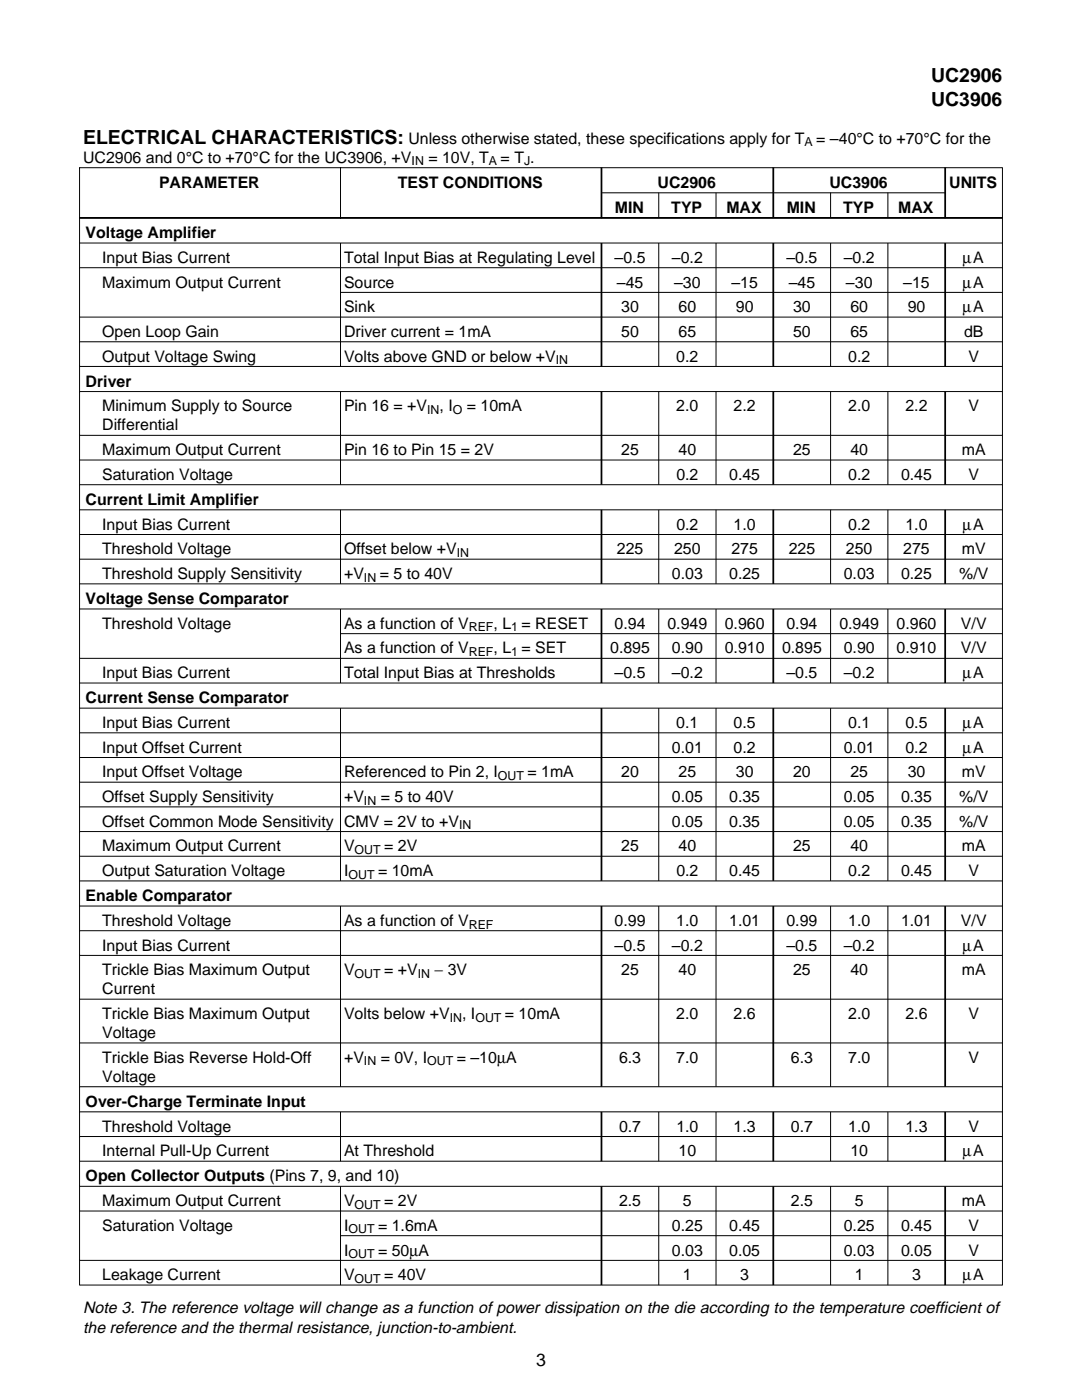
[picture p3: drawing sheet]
<svg xmlns="http://www.w3.org/2000/svg" width="216mm" height="279mm" viewBox="0 0 216 279" stroke-linecap="round" stroke-linejoin="round" font-family="sans-serif">
<defs><g id="words">
<g font-size="3.9">
<text x="185.8" y="16.4">UC2906</text>
<text x="185.8" y="21.1">UC3906</text>
<text x="16.6" y="28.7">ELECTRICAL CHARACTERISTICS:</text>
</g>
<text font-size="3.5" x="107" y="272.7">3</text>
<g font-size="3.2">
<text x="81.5" y="28.7">Unless otherwise stated, these specifications apply for T</text>
<text x="162.9" y="28.7">= –40°C to +70°C for the</text>
<text x="16.6" y="32.5">UC2906 and 0°C to +70°C for the UC3906, +V</text>
<text x="85.5" y="32.5">= 10V, T</text>
<text x="99.9" y="32.5">= T .</text>
<text x="31.7" y="37.5">PARAMETER</text>
<text x="79.4" y="37.5">TEST CONDITIONS</text>
<text x="131.2" y="37.5">UC2906</text>
<text x="165.5" y="37.5">UC3906</text>
<text x="189.4" y="37.5">UNITS</text>
<text x="17.1" y="47.5">Voltage Amplifier</text>
<text x="122.7" y="42.5">MIN</text>
<text x="133.9" y="42.5">TYP</text>
<text x="144.9" y="42.5">MAX</text>
<text x="157" y="42.5">MIN</text>
<text x="168.2" y="42.5">TYP</text>
<text x="179.2" y="42.5">MAX</text>
<text x="20.4" y="52.5">Input Bias Current</text>
<text x="68.7" y="52.5">Total Input Bias at Regulating Level</text>
<text x="122.6" y="52.5">–0.5</text>
<text x="134.1" y="52.5">–0.2</text>
<text x="156.9" y="52.5">–0.5</text>
<text x="168.4" y="52.5">–0.2</text>
<text x="192.1" y="52.5">µA</text>
<text x="20.4" y="57.4">Maximum Output Current</text>
<text x="68.7" y="57.4">Source</text>
<text x="123.1" y="57.4">–45</text>
<text x="134.5" y="57.4">–30</text>
<text x="145.9" y="57.4">–15</text>
<text x="157.4" y="57.4">–45</text>
<text x="168.8" y="57.4">–30</text>
<text x="180.2" y="57.4">–15</text>
<text x="192.1" y="57.4">µA</text>
<text x="68.6" y="62.3">Sink</text>
<text x="124" y="62.3">30</text>
<text x="135.4" y="62.3">60</text>
<text x="146.8" y="62.3">90</text>
<text x="158.3" y="62.3">30</text>
<text x="169.7" y="62.3">60</text>
<text x="181.1" y="62.3">90</text>
<text x="192.1" y="62.3">µA</text>
<text x="20.4" y="67.2">Open Loop Gain</text>
<text x="68.7" y="67.2">Driver current = 1mA</text>
<text x="124" y="67.2">50</text>
<text x="135.4" y="67.2">65</text>
<text x="158.3" y="67.2">50</text>
<text x="169.7" y="67.2">65</text>
<text x="192.4" y="67.2">dB</text>
<text x="17.1" y="77.2">Driver</text>
<text x="20.4" y="72.2">Output Voltage Swing</text>
<text x="68.7" y="72.2">Volts above GND or below +V</text>
<text x="135" y="72.2">0.2</text>
<text x="169.2" y="72.2">0.2</text>
<text x="193.3" y="72.2">V</text>
<text x="20.4" y="82.1">Minimum Supply to Source</text>
<text x="68.6" y="82.1">Pin 16 = +V</text>
<text x="87.7" y="82.1">, I</text>
<text x="93.2" y="82.1">= 10mA</text>
<text x="135" y="82.1">2.0</text>
<text x="146.4" y="82.1">2.2</text>
<text x="169.2" y="82.1">2.0</text>
<text x="180.7" y="82.1">2.2</text>
<text x="193.3" y="82.1">V</text>
<text x="20.4" y="85.9">Differential</text>
<text x="20.4" y="90.8">Maximum Output Current</text>
<text x="20.4" y="95.8">Saturation Voltage</text>
<text x="68.7" y="90.8">Pin 16 to Pin 15 = 2V</text>
<text x="124" y="90.8">25</text>
<text x="135" y="95.8">0.2</text>
<text x="135.4" y="90.8">40</text>
<text x="145.5" y="95.8">0.45</text>
<text x="158.3" y="90.8">25</text>
<text x="169.2" y="95.8">0.2</text>
<text x="169.7" y="90.8">40</text>
<text x="179.8" y="95.8">0.45</text>
<text x="191.9" y="90.8">mA</text>
<text x="193.3" y="95.8">V</text>
<text x="17.1" y="100.8">Current Limit Amplifier</text>
<text x="20.4" y="105.7">Input Bias Current</text>
<text x="135" y="105.7">0.2</text>
<text x="146.4" y="105.7">1.0</text>
<text x="169.2" y="105.7">0.2</text>
<text x="180.7" y="105.7">1.0</text>
<text x="192.1" y="105.7">µA</text>
<text x="20.4" y="110.6">Threshold Voltage</text>
<text x="68.7" y="110.6">Offset below +V</text>
<text x="123.1" y="110.6">225</text>
<text x="134.5" y="110.6">250</text>
<text x="145.9" y="110.6">275</text>
<text x="157.4" y="110.6">225</text>
<text x="168.8" y="110.6">250</text>
<text x="180.2" y="110.6">275</text>
<text x="191.9" y="110.6">mV</text>
<text x="20.4" y="115.6">Threshold Supply Sensitivity</text>
<text x="68.7" y="115.6">+V</text>
<text x="75.8" y="115.6">= 5 to 40V</text>
<text x="134.1" y="115.6">0.03</text>
<text x="145.5" y="115.6">0.25</text>
<text x="168.4" y="115.6">0.03</text>
<text x="179.8" y="115.6">0.25</text>
<text x="191.4" y="115.6">%/V</text>
<text x="17.1" y="120.6">Voltage Sense Comparator</text>
<text x="20.4" y="125.5">Threshold Voltage</text>
<text x="68.7" y="125.5">As a function of V</text>
<text x="98.5" y="125.5">, L = RESET</text>
<text x="122.6" y="125.5">0.94</text>
<text x="133.2" y="125.5">0.949</text>
<text x="144.6" y="125.5">0.960</text>
<text x="156.9" y="125.5">0.94</text>
<text x="167.5" y="125.5">0.949</text>
<text x="178.9" y="125.5">0.960</text>
<text x="191.8" y="125.5">V/V</text>
<text x="68.6" y="130.4">As a function of V</text>
<text x="98.5" y="130.4">, L = SET</text>
<text x="121.8" y="130.4">0.895</text>
<text x="134.1" y="130.4">0.90</text>
<text x="144.6" y="130.4">0.910</text>
<text x="156" y="130.4">0.895</text>
<text x="168.4" y="130.4">0.90</text>
<text x="178.9" y="130.4">0.910</text>
<text x="191.8" y="130.4">V/V</text>
<text x="20.4" y="135.3">Input Bias Current</text>
<text x="68.7" y="135.3">Total Input Bias at Thresholds</text>
<text x="122.6" y="135.3">–0.5</text>
<text x="134.1" y="135.3">–0.2</text>
<text x="156.9" y="135.3">–0.5</text>
<text x="168.4" y="135.3">–0.2</text>
<text x="192.1" y="135.4">µA</text>
<text x="17.1" y="140.4">Current Sense Comparator</text>
<text x="20.4" y="145.3">Input Bias Current</text>
<text x="135" y="145.3">0.1</text>
<text x="146.4" y="145.3">0.5</text>
<text x="169.2" y="145.3">0.1</text>
<text x="180.7" y="145.3">0.5</text>
<text x="192.1" y="145.3">µA</text>
<text x="20.4" y="150.2">Input Offset Current</text>
<text x="20.4" y="155.1">Input Offset Voltage</text>
<text x="68.6" y="155.1">Referenced to Pin 2, I</text>
<text x="105.3" y="155.1">= 1mA</text>
<text x="124" y="155.1">20</text>
<text x="134.1" y="150.2">0.01</text>
<text x="135.4" y="155.1">25</text>
<text x="146.4" y="150.2">0.2</text>
<text x="146.8" y="155.1">30</text>
<text x="158.3" y="155.1">20</text>
<text x="168.4" y="150.2">0.01</text>
<text x="169.7" y="155.1">25</text>
<text x="180.7" y="150.2">0.2</text>
<text x="181.1" y="155.1">30</text>
<text x="191.9" y="155.1">mV</text>
<text x="192.1" y="150.2">µA</text>
<text x="20.4" y="160.1">Offset Supply Sensitivity</text>
<text x="68.7" y="160.1">+V</text>
<text x="76" y="160.1">= 5 to 40V</text>
<text x="134.1" y="160.1">0.05</text>
<text x="145.5" y="160.1">0.35</text>
<text x="168.4" y="160.1">0.05</text>
<text x="179.8" y="160.1">0.35</text>
<text x="191.4" y="160.1">%/V</text>
<text x="20.4" y="165">Offset Common Mode Sensitivity CMV = 2V to +V</text>
<text x="134.1" y="165">0.05</text>
<text x="145.5" y="165">0.35</text>
<text x="168.4" y="165">0.05</text>
<text x="179.8" y="165">0.35</text>
<text x="191.4" y="165">%/V</text>
<text x="20.4" y="169.9">Maximum Output Current</text>
<text x="68.7" y="169.9">V</text>
<text x="76.7" y="169.9">= 2V</text>
<text x="124" y="169.9">25</text>
<text x="135.4" y="169.9">40</text>
<text x="158.3" y="169.9">25</text>
<text x="169.7" y="169.9">40</text>
<text x="191.9" y="169.9">mA</text>
<text x="17.1" y="179.8">Enable Comparator</text>
<text x="20.4" y="174.8">Output Saturation Voltage</text>
<text x="68.7" y="174.8">I</text>
<text x="75.4" y="174.8">= 10mA</text>
<text x="135" y="174.8">0.2</text>
<text x="145.5" y="174.8">0.45</text>
<text x="169.2" y="174.8">0.2</text>
<text x="179.8" y="174.8">0.45</text>
<text x="193.3" y="174.8">V</text>
<text x="20.4" y="184.8">Threshold Voltage</text>
<text x="68.7" y="184.8">As a function of V</text>
<text x="122.6" y="184.8">0.99</text>
<text x="135" y="184.8">1.0</text>
<text x="145.5" y="184.8">1.01</text>
<text x="156.9" y="184.8">0.99</text>
<text x="169.2" y="184.8">1.0</text>
<text x="179.8" y="184.8">1.01</text>
<text x="191.8" y="184.8">V/V</text>
<text x="20.4" y="189.7">Input Bias Current</text>
<text x="122.6" y="189.7">–0.5</text>
<text x="134.1" y="189.7">–0.2</text>
<text x="156.9" y="189.7">–0.5</text>
<text x="168.4" y="189.7">–0.2</text>
<text x="192.1" y="189.7">µA</text>
<text x="20.4" y="194.6">Trickle Bias Maximum Output</text>
<text x="68.6" y="194.6">V</text>
<text x="76.7" y="194.6">= +V</text>
<text x="86.7" y="194.6">− 3V</text>
<text x="124" y="194.6">25</text>
<text x="135.4" y="194.6">40</text>
<text x="158.3" y="194.6">25</text>
<text x="169.7" y="194.6">40</text>
<text x="191.9" y="194.6">mA</text>
<text x="20.4" y="198.4">Current</text>
<text x="20.4" y="203.4">Trickle Bias Maximum Output</text>
<text x="68.6" y="203.4">Volts below +V</text>
<text x="92.2" y="203.4">, I</text>
<text x="100.8" y="203.4">= 10mA</text>
<text x="135" y="203.4">2.0</text>
<text x="146.4" y="203.4">2.6</text>
<text x="169.2" y="203.4">2.0</text>
<text x="180.7" y="203.4">2.6</text>
<text x="193.3" y="203.4">V</text>
<text x="20.4" y="207.2">Voltage</text>
<text x="20.4" y="212.1">Trickle Bias Reverse Hold-Off</text>
<text x="20.4" y="215.9">Voltage</text>
<text x="68.6" y="212.1">+V</text>
<text x="76" y="212.1">= 0V, I</text>
<text x="91.1" y="212.1">= –10µA</text>
<text x="123.5" y="212.1">6.3</text>
<text x="135" y="212.1">7.0</text>
<text x="157.8" y="212.1">6.3</text>
<text x="169.2" y="212.1">7.0</text>
<text x="193.3" y="212.1">V</text>
<text x="17.1" y="220.9">Over-Charge Terminate Input</text>
<text x="20.4" y="225.8">Threshold Voltage</text>
<text x="123.5" y="225.8">0.7</text>
<text x="135" y="225.8">1.0</text>
<text x="146.4" y="225.8">1.3</text>
<text x="157.8" y="225.8">0.7</text>
<text x="169.2" y="225.8">1.0</text>
<text x="180.7" y="225.8">1.3</text>
<text x="193.3" y="225.8">V</text>
<text x="20.4" y="230.8">Internal Pull-Up Current</text>
<text x="68.7" y="230.8">At Threshold</text>
<text x="135.4" y="230.8">10</text>
<text x="169.7" y="230.8">10</text>
<text x="192.1" y="230.8">µA</text>
<text x="17.1" y="235.8">Open Collector Outputs (Pins 7, 9, and 10)</text>
<text x="20.4" y="240.7">Maximum Output Current</text>
<text x="20.4" y="245.6">Saturation Voltage</text>
<text x="68.7" y="245.6">I</text>
<text x="68.7" y="240.7">V</text>
<text x="75.4" y="245.6">= 1.6mA</text>
<text x="76.7" y="240.7">= 2V</text>
<text x="123.5" y="240.7">2.5</text>
<text x="134.1" y="245.6">0.25</text>
<text x="136.3" y="240.7">5</text>
<text x="145.5" y="245.6">0.45</text>
<text x="157.8" y="240.7">2.5</text>
<text x="168.4" y="245.6">0.25</text>
<text x="170.6" y="240.7">5</text>
<text x="179.8" y="245.6">0.45</text>
<text x="191.9" y="240.7">mA</text>
<text x="193.3" y="245.6">V</text>
<text x="68.7" y="250.6">I</text>
<text x="75.4" y="250.6">= 50µA</text>
<text x="134.1" y="250.6">0.03</text>
<text x="145.5" y="250.6">0.05</text>
<text x="168.4" y="250.6">0.03</text>
<text x="179.8" y="250.6">0.05</text>
<text x="193.3" y="250.6">V</text>
<text x="20.4" y="255.5">Leakage Current</text>
<text x="68.7" y="255.5">V</text>
<text x="76.7" y="255.5">= 40V</text>
<text x="136.3" y="255.5">1</text>
<text x="147.7" y="255.5">3</text>
<text x="170.6" y="255.5">1</text>
<text x="182" y="255.5">3</text>
<text x="192.1" y="255.5">µA</text>
<text x="16.6" y="262">Note 3. The reference voltage will change as a function of power dissipation on the die according to the temperature coefficient of</text>
<text x="16.6" y="265.9">the reference and the thermal resistance, junction-to-ambient.</text>
</g>
<g font-size="2.5">
<text x="160.5" y="29.2">A</text>
<text x="82.1" y="33">IN</text>
<text x="97.6" y="33">A</text>
<text x="104.6" y="33">J</text>
<text x="110.9" y="72.7">IN</text>
<text x="85.2" y="82.6">IN</text>
<text x="90.4" y="82.6">O</text>
<text x="91.2" y="111.2">IN</text>
<text x="72.6" y="116.1">IN</text>
<text x="93.5" y="126">REF</text>
<text x="93.5" y="130.9">REF</text>
<text x="102" y="126">1</text>
<text x="102" y="130.9">1</text>
<text x="99.4" y="155.7">OUT</text>
<text x="72.6" y="160.6">IN</text>
<text x="91.6" y="165.5">IN</text>
<text x="70.8" y="170.4">OUT</text>
<text x="69.5" y="175.4">OUT</text>
<text x="93.5" y="185.3">REF</text>
<text x="70.8" y="195.2">OUT</text>
<text x="83.4" y="195.2">IN</text>
<text x="89.7" y="203.9">IN</text>
<text x="94.9" y="203.9">OUT</text>
<text x="72.6" y="212.6">IN</text>
<text x="85.2" y="212.6">OUT</text>
<text x="70.8" y="241.2">OUT</text>
<text x="69.5" y="246.2">OUT</text>
<text x="69.5" y="251.1">OUT</text>
<text x="70.8" y="256">OUT</text>
</g>
</g></defs>
<g fill="none" stroke="#000" stroke-width=".2">
<path d="M15.9 33.5h184.1M15.9 33.4v223.1M67.9 33.4v10.1M120 38.5h68.6M131.4 38.4v5.1M142.9 38.4v5.1M165.7 38.4v5.1M177.2 38.4v5.1M200 33.4v223.1M15.9 43.5h184.1M15.9 48.5h184.1M15.9 53.4h184.1"/>
<path d="M67.9 58.4h132.1M67.9 48.5v24.6M131.4 48.5v24.6M142.9 48.5v24.6M165.7 48.5v24.6M177.2 48.5v24.6M15.9 63.3h184.1M15.9 68.2h184.1M15.9 73.1h184.1M15.9 78.1h184.1M67.9 78.1v18.6M131.4 78.1v18.6"/>
<path d="M142.9 78.1v18.6M165.7 78.1v18.6M177.2 78.1v18.6M15.9 86.9h184.1M15.9 91.8h184.1M15.9 96.7h184.1M15.9 101.7h184.1M15.9 106.7h184.1M15.9 111.6h184.1M15.9 116.5h184.1M67.9 101.7v14.8M131.4 101.7v14.8"/>
<path d="M142.9 101.7v14.8M165.7 101.7v14.8M177.2 101.7v14.8M15.9 121.5h184.1M15.9 131.4h184.1M15.9 136.3h184.1M67.9 126.5h132.1M67.9 121.5v14.8M131.4 121.5v14.8M142.9 121.5v14.8M165.7 121.5v14.8M177.2 121.5v14.8"/>
<path d="M15.9 141.3h184.1M15.9 146.3h184.1M15.9 151.2h184.1M15.9 156.1h184.1M67.9 141.3v34.5M131.4 141.3v34.5M142.9 141.3v34.5M165.7 141.3v34.5M177.2 141.3v34.5M15.9 161h184.1M15.9 166h184.1M15.9 170.9h184.1"/>
<path d="M15.9 175.8h184.1M15.9 180.8h184.1M15.9 185.7h184.1M15.9 190.7h184.1M15.9 199.4h184.1M67.9 180.8v36.1M131.4 180.8v36.1M142.9 180.8v36.1M165.7 180.8v36.1M177.2 180.8v36.1M15.9 208.1h184.1M15.9 216.9h184.1"/>
<path d="M15.9 221.9h184.1M15.9 226.8h184.1M15.9 231.7h184.1M15.9 236.8h184.1M67.9 221.9v9.8M67.9 236.8v19.7M131.4 221.9v9.8M131.4 236.8v19.7M142.9 221.9v9.8M142.9 236.8v19.7M165.7 221.9v9.8M165.7 236.8v19.7"/>
<path d="M177.2 221.9v9.8M177.2 236.8v19.7M15.9 241.7h184.1M15.9 251.5h184.1M15.9 256.5h184.1M67.9 246.6h132.1"/>
</g>
<g fill="none" stroke="#000" stroke-width=".35">
<path d="M120 33.4v10.1M154.3 33.4v10.1M188.6 33.4v10.1M120 48.5v24.6M154.3 48.5v24.6M188.6 48.5v24.6M120 78.1v18.6M154.3 78.1v18.6M188.6 78.1v18.6M120 101.7v14.8M154.3 101.7v14.8M188.6 101.7v14.8"/>
<path d="M120 121.5v14.8M154.3 121.5v14.8M188.6 121.5v14.8M120 141.3v34.5M154.3 141.3v34.5M188.6 141.3v34.5M120 180.8v36.1M154.3 180.8v36.1M188.6 180.8v36.1M120 221.9v9.8M120 236.8v19.7M154.3 221.9v9.8"/>
<path d="M154.3 236.8v19.7M188.6 221.9v9.8M188.6 236.8v19.7"/>
</g>
<use href="#words"/>
</svg>
